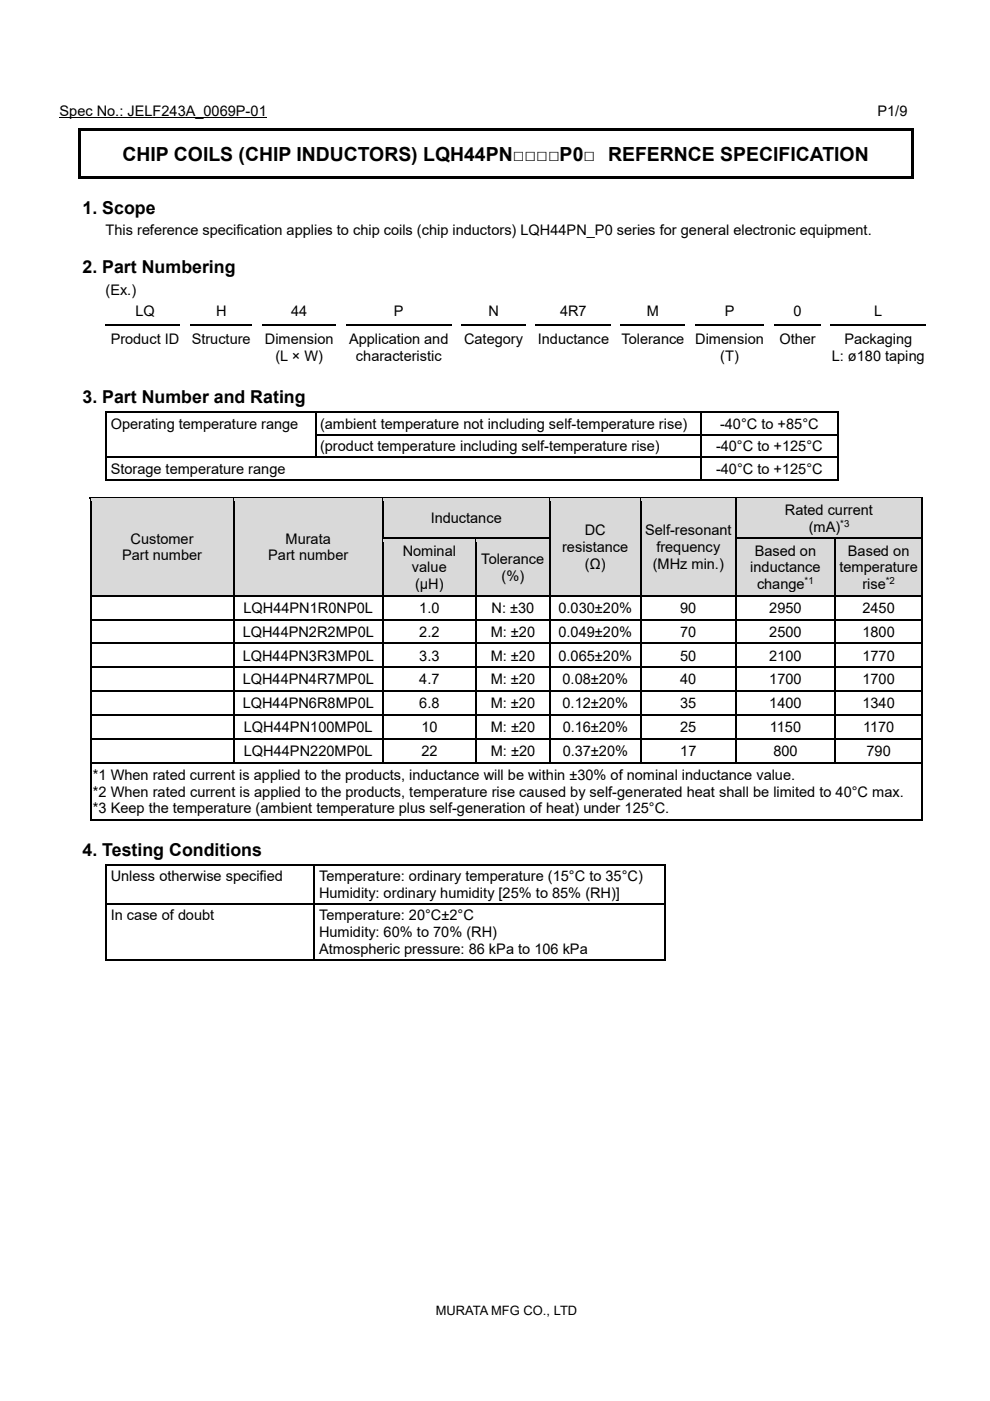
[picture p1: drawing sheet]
<svg xmlns="http://www.w3.org/2000/svg" width="210mm" height="297mm" viewBox="0 0 210 297" stroke-linecap="round" stroke-linejoin="round" font-family="sans-serif">
<defs><g id="words">
<text font-size="4.1" x="26" y="34">CHIP COILS (CHIP INDUCTORS) LQH44PN□□□□P0□ REFERNCE SPECIFICATION</text>
<g font-size="3.8">
<text x="17.5" y="45.3">1. Scope</text>
<text x="17.5" y="58">2. Part Numbering</text>
<text x="17.5" y="85.5">3. Part Number and Rating</text>
<text x="17.5" y="181.4">4. Testing Conditions</text>
</g>
<g font-size="3.1">
<text x="12.6" y="24.5">Spec No.: JELF243A_0069P-01</text>
<text x="186.1" y="24.5">P1/9</text>
<text x="22.4" y="49.9">This reference specification applies to chip coils (chip inductors) LQH44PN_P0 series for general electronic equipment.</text>
<text x="22.4" y="62.5">(Ex.)</text>
<text x="28.7" y="67.1">LQ</text>
<text x="45.8" y="67.1">H</text>
<text x="61.8" y="67.1">44</text>
<text x="83.6" y="67.1">P</text>
<text x="103.6" y="67.1">N</text>
<text x="118.8" y="67.1">4R7</text>
<text x="137.2" y="67.1">M</text>
<text x="153.7" y="67.1">P</text>
<text x="168.3" y="67.1">0</text>
<text x="185.4" y="67.1">L</text>
<text x="23.5" y="72.9">Product ID</text>
<text x="40.7" y="72.9">Structure</text>
<text x="56.2" y="72.9">Dimension</text>
<text x="58.4" y="76.5">(L × W)</text>
<text x="74" y="72.9">Application and</text>
<text x="75.5" y="76.5">characteristic</text>
<text x="98.4" y="72.9">Category</text>
<text x="114.1" y="72.9">Inductance</text>
<text x="131.8" y="72.9">Tolerance</text>
<text x="147.4" y="72.9">Dimension</text>
<text x="152.8" y="76.5">(T)</text>
<text x="165.3" y="72.9">Other</text>
<text x="176.4" y="76.5">L: ø180 taping</text>
<text x="179.1" y="72.9">Packaging</text>
<text x="23.5" y="90.9">Operating temperature range</text>
<text x="67.9" y="90.9">(ambient temperature not including self-temperature rise)</text>
<text x="67.9" y="95.6">(product temperature including self-temperature rise)</text>
<text x="151.9" y="95.6">-40°C to +125°C</text>
<text x="152.7" y="90.9">-40°C to +85°C</text>
<text x="23.5" y="100.4">Storage temperature range</text>
<text x="151.9" y="100.4">-40°C to +125°C</text>
<text x="91.4" y="111">Inductance</text>
<text x="124" y="113.5">DC</text>
<text x="136.8" y="113.5">Self-resonant</text>
<text x="166.5" y="109.2">Rated current</text>
<text x="171.5" y="112.7">(mA)</text>
<text x="25.9" y="118.8">Part number</text>
<text x="27.7" y="115.3">Customer</text>
<text x="56.9" y="118.8">Part number</text>
<text x="60.6" y="115.3">Murata</text>
<text x="85.4" y="117.8">Nominal</text>
<text x="102.1" y="119.5">Tolerance</text>
<text x="119.2" y="117">resistance</text>
<text x="139.2" y="117">frequency</text>
<text x="160.1" y="117.8">Based on</text>
<text x="179.9" y="117.8">Based on</text>
<text x="87.4" y="121.3">value</text>
<text x="88" y="124.9">(μH)</text>
<text x="106.4" y="123.1">(%)</text>
<text x="124.1" y="120.6">(Ω)</text>
<text x="138.5" y="120.6">(MHz min.)</text>
<text x="159.1" y="121.3">inductance</text>
<text x="160.6" y="124.9">change</text>
<text x="178.1" y="121.3">temperature</text>
<text x="182.9" y="124.9">rise</text>
<text x="51.6" y="129.9">LQH44PN1R0NP0L</text>
<text x="88.9" y="129.9">1.0</text>
<text x="104.3" y="129.9">N: ±30</text>
<text x="118.5" y="129.9">0.030±20%</text>
<text x="144.3" y="129.9">90</text>
<text x="163.2" y="129.9">2950</text>
<text x="182.9" y="129.9">2450</text>
<text x="51.5" y="135">LQH44PN2R2MP0L</text>
<text x="88.9" y="135">2.2</text>
<text x="104.1" y="135">M: ±20</text>
<text x="118.5" y="135">0.049±20%</text>
<text x="144.3" y="135">70</text>
<text x="163.2" y="135">2500</text>
<text x="182.9" y="135">1800</text>
<text x="51.5" y="140.1">LQH44PN3R3MP0L</text>
<text x="88.9" y="140.1">3.3</text>
<text x="104.1" y="140.1">M: ±20</text>
<text x="118.5" y="140.1">0.065±20%</text>
<text x="144.3" y="140.1">50</text>
<text x="163.2" y="140.1">2100</text>
<text x="182.9" y="140.1">1770</text>
<text x="51.5" y="145.1">LQH44PN4R7MP0L</text>
<text x="88.9" y="145.1">4.7</text>
<text x="104.1" y="145.1">M: ±20</text>
<text x="119.3" y="145.1">0.08±20%</text>
<text x="144.3" y="145.1">40</text>
<text x="163.2" y="145.1">1700</text>
<text x="182.9" y="145.1">1700</text>
<text x="51.5" y="150.2">LQH44PN6R8MP0L</text>
<text x="51.7" y="155.2">LQH44PN100MP0L</text>
<text x="88.9" y="150.2">6.8</text>
<text x="89.4" y="155.2">10</text>
<text x="104.1" y="150.2">M: ±20</text>
<text x="104.1" y="155.2">M: ±20</text>
<text x="119.3" y="150.2">0.12±20%</text>
<text x="119.3" y="155.2">0.16±20%</text>
<text x="144.3" y="150.2">35</text>
<text x="144.3" y="155.2">25</text>
<text x="163.2" y="150.2">1400</text>
<text x="163.3" y="155.2">1150</text>
<text x="182.9" y="150.2">1340</text>
<text x="183.1" y="155.2">1170</text>
<text x="51.7" y="160.3">LQH44PN220MP0L</text>
<text x="89.4" y="160.3">22</text>
<text x="104.1" y="160.3">M: ±20</text>
<text x="119.4" y="160.3">0.37±20%</text>
<text x="144.3" y="160.3">17</text>
<text x="164.1" y="160.3">800</text>
<text x="183.8" y="160.3">790</text>
<text x="19.7" y="165.4">*1 When rated current is applied to the products, inductance will be within ±30% of nominal inductance value.</text>
<text x="19.7" y="172.4">*3 Keep the temperature (ambient temperature plus self-generation of heat) under 125°C.</text>
<text x="19.7" y="168.9">*2 When rated current is applied to the products, temperature rise caused by self-generated heat shall be limited to 40°C max.</text>
<text x="23.5" y="186.8">Unless otherwise specified</text>
<text x="67.7" y="190.3">Humidity: ordinary humidity [25% to 85% (RH)]</text>
<text x="67.7" y="186.8">Temperature: ordinary temperature (15°C to 35°C)</text>
<text x="23.5" y="195.1">In case of doubt</text>
<text x="67.7" y="195.1">Temperature: 20°C±2°C</text>
<text x="67.7" y="198.6">Humidity: 60% to 70% (RH)</text>
<text x="67.7" y="202.2">Atmospheric pressure: 86 kPa to 106 kPa</text>
</g>
<text font-size="2.7" x="92.4" y="278.9">MURATA MFG CO., LTD</text>
<g font-size="2.1">
<text x="178.2" y="111.7">*3</text>
<text x="170.7" y="123.8">*1</text>
<text x="187.9" y="123.8">*2</text>
</g>
</g></defs>
<path d="M12.6 25h44" fill="none" stroke="#000" stroke-width=".21"/>
<path d="M16.5 27.2h.5v1h-.5zM16.5 27.2h176.7v.5h-176.7zM16.5 28.2h.5v9.7h-.5zM16.5 37.4h176.7v.5h-176.7zM193.2 27.2h.5v1h-.5zM193.2 27.2h.5v.5h-.5zM193.2 28.2h.5v9.7h-.5zM193.2 37.4h.5v.5h-.5z" fill="#000"/>
<g fill="#fff">
<path d="M38.2 63.2h2.1v1h-2.1z"/>
<path d="M53.6 63.2h2v1h-2z"/>
<path d="M71.4 63.2h2v1h-2z"/>
<path d="M95.8 63.2h2.1v1h-2.1z"/>
<path d="M111.6 63.2h2v1h-2z"/>
<path d="M129.6 63.2h2.1v1h-2.1z"/>
<path d="M145.3 63.2h2.1v1h-2.1z"/>
<path d="M162.1 63.2h2.1v1h-2.1z"/>
<path d="M174.2 63.2h2v1h-2z"/>
<path d="M38.2 64.2h2.1v4.5h-2.1z"/>
<path d="M53.6 64.2h2v4.5h-2z"/>
<path d="M71.4 64.2h2v4.5h-2z"/>
<path d="M95.8 64.2h2.1v4.5h-2.1z"/>
<path d="M111.6 64.2h2v4.5h-2z"/>
<path d="M129.6 64.2h2.1v4.5h-2.1z"/>
<path d="M145.3 64.2h2.1v4.5h-2.1z"/>
<path d="M162.1 64.2h2.1v4.5h-2.1z"/>
<path d="M174.2 64.2h2v4.5h-2z"/>
</g>
<path d="M22.4 68.9h15.8" fill="none" stroke="#000" stroke-width=".34"/>
<path d="M38.2 68.7h2.1v1.4h-2.1z" fill="#fff"/>
<path d="M40.3 68.9h13.3" fill="none" stroke="#000" stroke-width=".34"/>
<path d="M53.6 68.7h2v1.4h-2z" fill="#fff"/>
<path d="M55.6 68.9h15.8" fill="none" stroke="#000" stroke-width=".34"/>
<path d="M71.4 68.7h2v1.4h-2z" fill="#fff"/>
<path d="M73.4 68.9h22.4" fill="none" stroke="#000" stroke-width=".34"/>
<path d="M95.8 68.7h2.1v1.4h-2.1z" fill="#fff"/>
<path d="M97.9 68.9h13.7" fill="none" stroke="#000" stroke-width=".34"/>
<path d="M111.6 68.7h2v1.4h-2z" fill="#fff"/>
<path d="M113.6 68.9h16" fill="none" stroke="#000" stroke-width=".34"/>
<path d="M129.6 68.7h2.1v1.4h-2.1z" fill="#fff"/>
<path d="M131.7 68.9h13.6" fill="none" stroke="#000" stroke-width=".34"/>
<path d="M145.3 68.7h2.1v1.4h-2.1z" fill="#fff"/>
<path d="M147.4 68.9h14.7" fill="none" stroke="#000" stroke-width=".34"/>
<path d="M162.1 68.7h2.1v1.4h-2.1z" fill="#fff"/>
<path d="M164.2 68.9h10" fill="none" stroke="#000" stroke-width=".34"/>
<path d="M174.2 68.7h2v1.4h-2z" fill="#fff"/>
<path d="M176.2 68.9h20.2" fill="none" stroke="#000" stroke-width=".34"/>
<g fill="#fff">
<path d="M38.2 70.1h2.1v8h-2.1z"/>
<path d="M53.6 70.1h2v8h-2z"/>
<path d="M71.4 70.1h2v8h-2z"/>
<path d="M95.8 70.1h2.1v8h-2.1z"/>
<path d="M111.6 70.1h2v8h-2z"/>
<path d="M129.6 70.1h2.1v8h-2.1z"/>
<path d="M145.3 70.1h2.1v8h-2.1z"/>
<path d="M162.1 70.1h2.1v8h-2.1z"/>
<path d="M174.2 70.1h2v8h-2z"/>
</g>
<g fill="#000">
<path d="M22.4 87.2h.2v.8h-.2zM22.4 92h.2v.8h-.2zM22.4 96.8h.2v.8h-.2zM66.8 87.2h.2v.8h-.2zM66.8 92h.2v.8h-.2zM148.6 87.2h.2v.8h-.2zM148.6 92h.2v.8h-.2zM148.6 96.8h.2v.8h-.2zM177.6 87.2h.2v.8h-.2zM177.6 87.2h.2v.3h-.2zM177.6 92h.2v.8h-.2zM177.6 96.8h.2v.8h-.2z"/>
<path d="M177.6 101.6h.2v.2h-.2z"/>
</g>
<path d="M22.4 87.4h44.4M22.5 88v4M22.5 92.8v4M22.5 97.6v4.2M67 87.4h81.6M67 92.2h81.6M148.8 87.4h28.8M148.8 92.2h28.8M22.4 101.7h126.2M148.8 101.7h28.8" fill="none" stroke="#000" stroke-width=".25"/>
<path d="M22.6 96.9h126M66.9 88v4M66.9 92.8v4M148.7 88v4M148.7 92.8v4M148.7 97.6v4.2M148.8 96.9h28.8M177.7 88v4M177.7 92.8v4M177.7 97.6v4.2" fill="none" stroke="#000" stroke-width=".23"/>
<g fill="#d9d9d9">
<path d="M19.4 105.7h30v20.4h-30z"/>
<path d="M19.7 112.4h29.4v3.5h-29.4z"/>
<path d="M19.7 115.9h29.4v3.6h-29.4z"/>
<path d="M49.8 105.7h31.2v20.4h-31.2z"/>
<path d="M50.1 112.4h30.6v3.5h-30.6z"/>
<path d="M50.1 115.9h30.6v3.6h-30.6z"/>
<path d="M81.4 105.7h35.1v8.3h-35.1z"/>
<path d="M81.7 108.1h34.5v3.5h-34.5z"/>
<path d="M116.8 105.7h18.9v20.4h-18.9z"/>
<path d="M117.1 110.6h18.3v3.6h-18.3z"/>
<path d="M117.1 114.2h18.3v3.5h-18.3z"/>
<path d="M117.1 117.7h18.3v3.6h-18.3z"/>
<path d="M136.1 105.7h19.8v20.4h-19.8z"/>
<path d="M136.4 110.6h19.2v3.6h-19.2z"/>
<path d="M136.4 114.2h19.2v3.5h-19.2z"/>
<path d="M136.4 117.7h19.2v3.6h-19.2z"/>
<path d="M156.3 105.7h39.2v8.3h-39.2z"/>
<path d="M156.6 106.3h38.5v3.6h-38.5z"/>
<path d="M156.6 109.9h38.5v3.5h-38.5z"/>
</g>
<path d="M19.1 105.4h.3v.9h-.3z" fill="#000"/>
<path d="M19.1 105.5h30.3" fill="none" stroke="#000" stroke-width=".34"/>
<path d="M19.4 105.7h30v.6h-30z" fill="#d9d9d9"/>
<path d="M49.4 105.4h.4v.9h-.4z" fill="#000"/>
<path d="M49.8 105.5h31.2" fill="none" stroke="#000" stroke-width=".34"/>
<path d="M49.8 105.7h31.2v.6h-31.2z" fill="#d9d9d9"/>
<path d="M81 105.4h.3v.9h-.3z" fill="#000"/>
<path d="M81.3 105.5h35.2" fill="none" stroke="#000" stroke-width=".34"/>
<path d="M81.3 105.7h35.2v.6h-35.2z" fill="#d9d9d9"/>
<path d="M116.5 105.4h.3v.9h-.3z" fill="#000"/>
<path d="M116.8 105.5h19" fill="none" stroke="#000" stroke-width=".34"/>
<path d="M116.8 105.7h19v.6h-19z" fill="#d9d9d9"/>
<path d="M135.8 105.4h.3v.9h-.3z" fill="#000"/>
<path d="M136.1 105.5h19.8" fill="none" stroke="#000" stroke-width=".34"/>
<path d="M136.1 105.7h19.8v.6h-19.8z" fill="#d9d9d9"/>
<path d="M155.9 105.4h.4v.9h-.4z" fill="#000"/>
<path d="M156.3 105.5h39.2" fill="none" stroke="#000" stroke-width=".34"/>
<path d="M156.3 105.7h39.2v.6h-39.2z" fill="#d9d9d9"/>
<path d="M195.5 105.4h.3v.9h-.3zM195.5 105.4h.3v.3h-.3z" fill="#000"/>
<path d="M19.2 106.3v7.7" fill="none" stroke="#000" stroke-width=".32"/>
<path d="M49.6 106.3v7.7" fill="none" stroke="#000" stroke-width=".34"/>
<path d="M81.2 113.4h35.4v.6h-35.4z" fill="#d9d9d9"/>
<path d="M81.2 106.3v7.7M135.9 106.3v7.7" fill="none" stroke="#000" stroke-width=".32"/>
<path d="M116.6 106.3v7.7" fill="none" stroke="#000" stroke-width=".34"/>
<path d="M156.1 113.4h39.5v.6h-39.5z" fill="#d9d9d9"/>
<path d="M156.1 106.3v7.7M195.6 106.3v7.7" fill="none" stroke="#000" stroke-width=".32"/>
<g fill="#d9d9d9">
<path d="M81.4 114.3h19.4v11.8h-19.4z"/>
<path d="M81.7 114.9h18.8v3.6h-18.8z"/>
<path d="M81.7 118.5h18.8v3.5h-18.8z"/>
<path d="M81.7 122h18.8v3.6h-18.8z"/>
<path d="M101.1 114.3h15.3v11.8h-15.3z"/>
<path d="M101.4 116.7h14.7v3.5h-14.7z"/>
<path d="M101.4 120.2h14.7v3.6h-14.7z"/>
<path d="M156.3 114.3h20.7v11.8h-20.7z"/>
<path d="M156.6 114.9h20.1v3.6h-20.1z"/>
<path d="M156.6 118.5h20.1v3.5h-20.1z"/>
<path d="M156.6 122h20.1v3.6h-20.1z"/>
<path d="M177.3 114.3h18.2v11.8h-18.2z"/>
<path d="M177.6 114.9h17.5v3.6h-17.5z"/>
<path d="M177.6 118.5h17.5v3.5h-17.5z"/>
<path d="M177.6 122h17.5v3.6h-17.5z"/>
</g>
<path d="M19.1 114h.3v.9h-.3zM49.4 114h.4v.9h-.4zM81 114h.3v.9h-.3z" fill="#000"/>
<path d="M81.3 114.2h19.5" fill="none" stroke="#000" stroke-width=".32"/>
<path d="M81.3 114.3h19.5v.6h-19.5z" fill="#d9d9d9"/>
<path d="M100.8 114h.3v.9h-.3z" fill="#000"/>
<path d="M101.1 114.2h15.4" fill="none" stroke="#000" stroke-width=".32"/>
<path d="M101.1 114.3h15.4v.6h-15.4z" fill="#d9d9d9"/>
<path d="M116.5 114h.3v.9h-.3zM135.8 114h.3v.9h-.3zM155.9 114h.4v.9h-.4z" fill="#000"/>
<path d="M156.3 114.2h20.7" fill="none" stroke="#000" stroke-width=".32"/>
<path d="M156.3 114.3h20.7v.6h-20.7z" fill="#d9d9d9"/>
<path d="M177 114h.3v.9h-.3z" fill="#000"/>
<path d="M177.3 114.2h18.2" fill="none" stroke="#000" stroke-width=".32"/>
<path d="M177.3 114.3h18.2v.6h-18.2z" fill="#d9d9d9"/>
<path d="M195.5 114h.3v.9h-.3z" fill="#000"/>
<path d="M19.2 125.5h30.4v.6h-30.4z" fill="#d9d9d9"/>
<path d="M19.2 114.9v11.2" fill="none" stroke="#000" stroke-width=".32"/>
<path d="M49.6 125.5h31.6v.6h-31.6z" fill="#d9d9d9"/>
<path d="M49.6 114.9v11.2" fill="none" stroke="#000" stroke-width=".34"/>
<path d="M81.2 125.5h19.7v.6h-19.7z" fill="#d9d9d9"/>
<path d="M81.2 114.9v11.2" fill="none" stroke="#000" stroke-width=".32"/>
<path d="M101 125.5h15.6v.6h-15.6z" fill="#d9d9d9"/>
<path d="M100.9 114.9v11.2" fill="none" stroke="#000" stroke-width=".34"/>
<path d="M116.6 125.5h19.3v.6h-19.3z" fill="#d9d9d9"/>
<path d="M116.6 114.9v11.2" fill="none" stroke="#000" stroke-width=".34"/>
<path d="M135.9 125.5h20.2v.6h-20.2z" fill="#d9d9d9"/>
<path d="M135.9 114.9v11.2" fill="none" stroke="#000" stroke-width=".32"/>
<path d="M156.1 125.5h21v.6h-21z" fill="#d9d9d9"/>
<path d="M156.1 114.9v11.2" fill="none" stroke="#000" stroke-width=".32"/>
<path d="M177.1 125.5h18.5v.6h-18.5z" fill="#d9d9d9"/>
<g fill="none" stroke="#000" stroke-width=".32">
<path d="M177.1 114.9v11.2M195.6 114.9v11.2M19.2 127.1v4.1M19.2 132.1v4.2M19.2 137.2v4.1M19.4 131.4h30M19.4 136.4h30M49.8 131.4h31.2M49.8 136.4h31.2M81.2 127.1v4.1M81.2 132.1v4.2M81.2 137.2v4.1"/>
<path d="M81.3 131.4h19.5M81.3 136.4h19.5M101.1 131.4h15.4M101.1 136.4h15.4M116.8 131.4h19M116.8 136.4h19M135.9 127.1v4.1M135.9 132.1v4.2M135.9 137.2v4.1M136.1 131.4h19.8M136.1 136.4h19.8M156.1 127.1v4.1"/>
<path d="M156.1 132.1v4.2M156.1 137.2v4.1M156.3 131.4h20.7M156.3 136.4h20.7M177.1 127.1v4.1M177.1 132.1v4.2M177.1 137.2v4.1M177.3 131.4h18.2M177.3 136.4h18.2M195.6 127.1v4.1M195.6 132.1v4.2M195.6 137.2v4.1"/>
<path d="M19.2 142.3v4.1M19.2 147.3v4.2M19.2 152.4v4.1M19.2 157.4v4.2M19.4 151.6h30M19.4 156.7h30M49.8 151.6h31.2M49.8 156.7h31.2M81.2 142.3v4.1M81.2 147.3v4.2M81.2 152.4v4.1M81.2 157.4v4.2"/>
<path d="M81.3 151.6h19.5M81.3 156.7h19.5M101.1 151.6h15.4M101.1 156.7h15.4M116.8 151.6h19M116.8 156.7h19M135.9 142.3v4.1M135.9 147.3v4.2M135.9 152.4v4.1M135.9 157.4v4.2M136.1 151.6h19.8M136.1 156.7h19.8"/>
<path d="M156.1 142.3v4.1M156.1 147.3v4.2M156.1 152.4v4.1M156.1 157.4v4.2M156.3 151.6h20.7M156.3 156.7h20.7M177.1 142.3v4.1M177.1 147.3v4.2M177.1 152.4v4.1M177.1 157.4v4.2M177.3 151.6h18.2M177.3 156.7h18.2"/>
<path d="M195.6 142.3v4.1M195.6 147.3v4.2M195.6 152.4v4.1M195.6 157.4v4.2M19.1 173.9h176.4M19.2 162.5v11.6M195.6 162.5v11.6"/>
</g>
<g fill="#000">
<path d="M19.1 126.1h.3v1h-.3zM19.1 131.2h.3v.9h-.3zM19.1 136.3h.3v.9h-.3zM49.4 126.1h.4v1h-.4zM49.4 131.2h.4v.9h-.4zM49.4 136.3h.4v.9h-.4zM81 126.1h.3v1h-.3zM81 131.2h.3v.9h-.3zM81 136.3h.3v.9h-.3zM100.8 126.1h.3v1h-.3zM100.8 131.2h.3v.9h-.3zM100.8 136.3h.3v.9h-.3z"/>
<path d="M116.5 126.1h.3v1h-.3zM116.5 131.2h.3v.9h-.3zM116.5 136.3h.3v.9h-.3zM135.8 126.1h.3v1h-.3zM135.8 131.2h.3v.9h-.3zM135.8 136.3h.3v.9h-.3zM155.9 126.1h.4v1h-.4zM155.9 131.2h.4v.9h-.4zM155.9 136.3h.4v.9h-.4zM177 126.1h.3v1h-.3zM177 131.2h.3v.9h-.3zM177 136.3h.3v.9h-.3z"/>
<path d="M195.5 126.1h.3v1h-.3zM195.5 131.2h.3v.9h-.3zM195.5 136.3h.3v.9h-.3zM19.1 141.3h.3v1h-.3zM19.1 146.4h.3v.9h-.3zM19.1 151.5h.3v.9h-.3zM19.1 156.5h.3v.9h-.3zM49.4 141.3h.4v1h-.4zM49.4 146.4h.4v.9h-.4zM49.4 151.5h.4v.9h-.4zM49.4 156.5h.4v.9h-.4zM81 141.3h.3v1h-.3z"/>
<path d="M81 146.4h.3v.9h-.3zM81 151.5h.3v.9h-.3zM81 156.5h.3v.9h-.3zM100.8 141.3h.3v1h-.3zM100.8 146.4h.3v.9h-.3zM100.8 151.5h.3v.9h-.3zM100.8 156.5h.3v.9h-.3zM116.5 141.3h.3v1h-.3zM116.5 146.4h.3v.9h-.3zM116.5 151.5h.3v.9h-.3zM116.5 156.5h.3v.9h-.3zM135.8 141.3h.3v1h-.3z"/>
<path d="M135.8 146.4h.3v.9h-.3zM135.8 151.5h.3v.9h-.3zM135.8 156.5h.3v.9h-.3zM155.9 141.3h.4v1h-.4zM155.9 146.4h.4v.9h-.4zM155.9 151.5h.4v.9h-.4zM155.9 156.5h.4v.9h-.4zM177 141.3h.3v1h-.3zM177 146.4h.3v.9h-.3zM177 151.5h.3v.9h-.3zM177 156.5h.3v.9h-.3zM195.5 141.3h.3v1h-.3z"/>
<path d="M195.5 146.4h.3v.9h-.3zM195.5 151.5h.3v.9h-.3zM195.5 156.5h.3v.9h-.3zM19.1 161.6h.3v.9h-.3zM195.5 161.6h.3v.9h-.3zM195.5 173.8h.3v.3h-.3zM22.4 183.2h.2v.7h-.2zM22.4 191.5h.2v.7h-.2zM66.6 183.2h.2v.7h-.2zM66.6 191.5h.2v.7h-.2zM141 183.2h.3v.7h-.3zM141 183.2h.3v.2h-.3z"/>
<path d="M141 191.5h.3v.7h-.3zM141 203.4h.3v.2h-.3z"/>
</g>
<g fill="none" stroke="#000" stroke-width=".34">
<path d="M19.4 126.3h30M49.6 127.1v4.1M49.6 132.1v4.2M49.6 137.2v4.1M49.8 126.3h31.2M81.3 126.3h19.5M100.9 127.1v4.1M100.9 132.1v4.2M100.9 137.2v4.1M101.1 126.3h15.4M116.6 127.1v4.1M116.6 132.1v4.2"/>
<path d="M116.6 137.2v4.1M116.8 126.3h19M136.1 126.3h19.8M156.3 126.3h20.7M177.3 126.3h18.2M19.4 141.5h30M19.4 146.6h30M49.6 142.3v4.1M49.6 147.3v4.2M49.6 152.4v4.1M49.6 157.4v4.2M49.8 141.5h31.2"/>
<path d="M49.8 146.6h31.2M81.3 141.5h19.5M81.3 146.6h19.5M100.9 142.3v4.1M100.9 147.3v4.2M100.9 152.4v4.1M100.9 157.4v4.2M101.1 141.5h15.4M101.1 146.6h15.4M116.6 142.3v4.1M116.6 147.3v4.2M116.6 152.4v4.1"/>
<path d="M116.6 157.4v4.2M116.8 141.5h19M116.8 146.6h19M136.1 141.5h19.8M136.1 146.6h19.8M156.3 141.5h20.7M156.3 146.6h20.7M177.3 141.5h18.2M177.3 146.6h18.2M19.4 161.7h176.1"/>
</g>
<path d="M22.4 183.3h44.2M22.5 183.9v7.6M22.5 192.2v11.4M22.6 191.6h44M66.7 183.9v7.6M66.7 192.2v11.4M66.8 183.3h74.2M66.8 191.6h74.2M22.4 203.5h44.2M66.8 203.5h74.2" fill="none" stroke="#000" stroke-width=".25"/>
<path d="M141.1 183.9v7.6M141.1 192.2v11.4" fill="none" stroke="#000" stroke-width=".23"/>
<use href="#words"/>
</svg>
